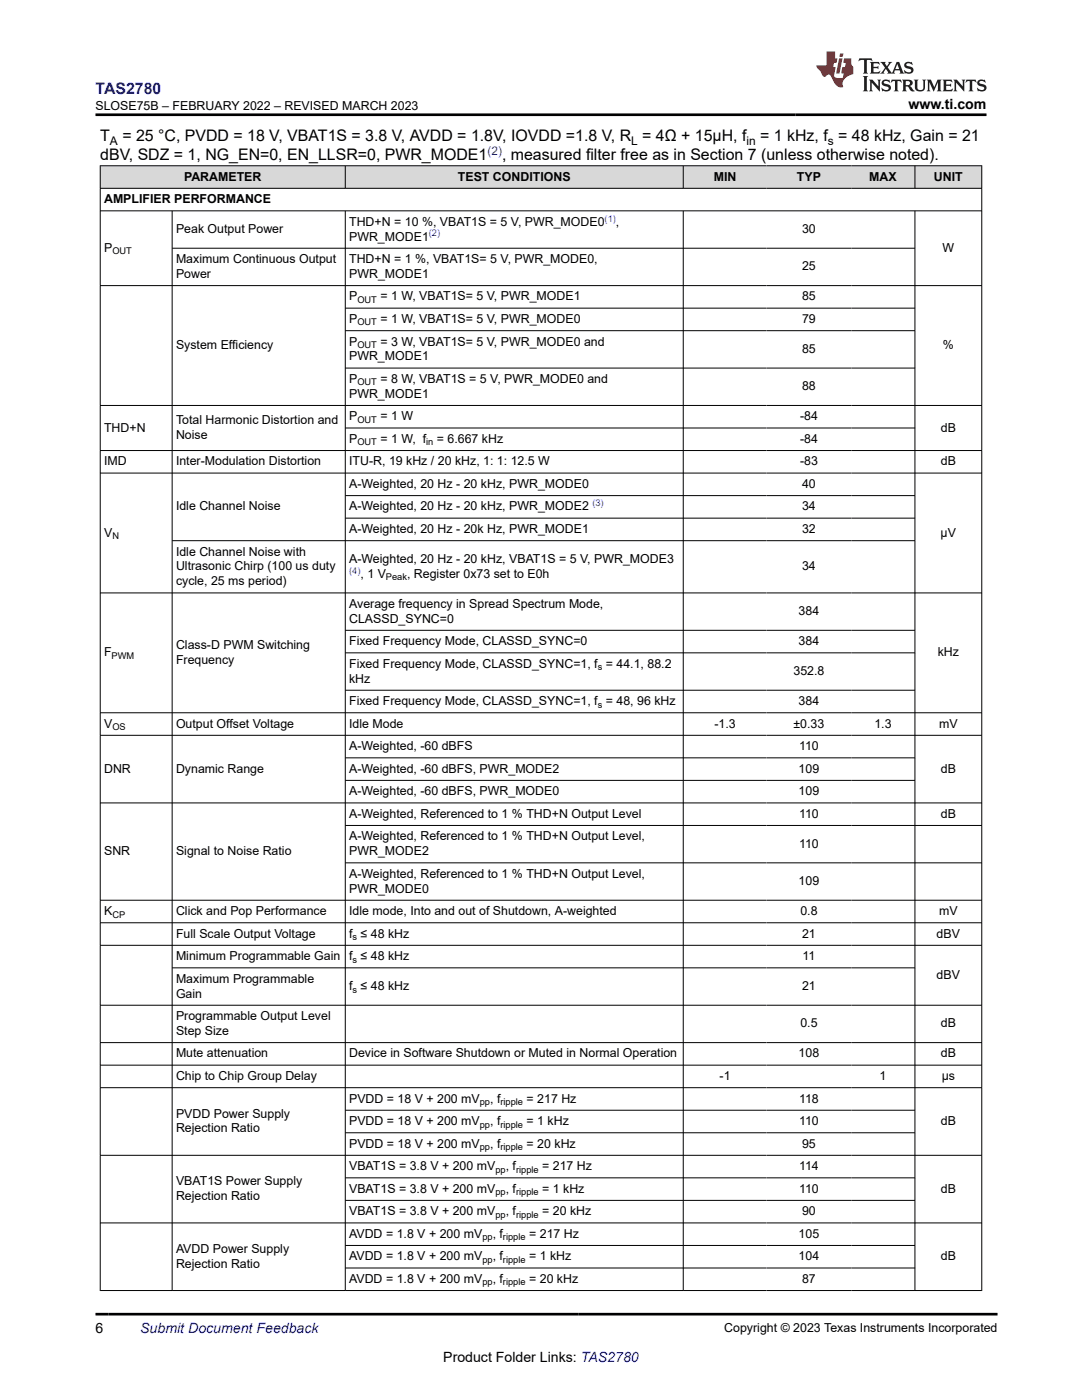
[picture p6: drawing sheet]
<svg xmlns="http://www.w3.org/2000/svg" width="216mm" height="279mm" viewBox="0 0 216 279" stroke-linecap="round" stroke-linejoin="round" font-family="sans-serif">
<defs><g id="words">
<text font-size="3.2" fill="#00f" x="19.1" y="18.7">TAS2780</text>
<g font-size="3.2">
<text x="20" y="28.2">T</text>
<text x="24.4" y="28.2">= 25 °C, PVDD = 18 V, VBAT1S = 3.8 V, AVDD = 1.8V, IOVDD =1.8 V, R = 4Ω + 15µH, f</text>
<text x="151.7" y="28.2">= 1 kHz, f = 48 kHz, Gain = 21</text>
<text x="20" y="32">dBV, SDZ = 1, NG_EN=0, EN_LLSR=0, PWR_MODE1</text>
<text x="100.2" y="32">, measured filter free as in Section 7 (unless otherwise noted).</text>
</g>
<g font-size="2.8">
<text x="181.3" y="21.8">www.ti.com</text>
<text x="19.1" y="266.1">6</text>
<text x="88.4" y="271.7">Product Folder Links: TAS2780</text>
</g>
<text font-size="2.8" fill="#00f" x="28" y="266.1">Submit Document Feedback</text>
<g font-size="2.5">
<text x="19" y="21.9">SLOSE75B – FEBRUARY 2022 – REVISED MARCH 2023</text>
<text x="20.8" y="40.5">AMPLIFIER PERFORMANCE</text>
<text x="36.7" y="36">PARAMETER</text>
<text x="91.4" y="36">TEST CONDITIONS</text>
<text x="142.4" y="36">MIN</text>
<text x="159" y="36">TYP</text>
<text x="173.4" y="36">MAX</text>
<text x="186.4" y="36">UNIT</text>
<text x="35.1" y="46.5">Peak Output Power</text>
<text x="69.7" y="45">THD+N = 10 %, VBAT1S = 5 V, PWR_MODE0</text>
<text x="122.9" y="45">,</text>
<text x="160" y="46.5">30</text>
<text x="20.8" y="50.3">P</text>
<text x="35.1" y="52.5">Maximum Continuous Output</text>
<text x="69.7" y="48">PWR_MODE1</text>
<text x="69.7" y="52.5">THD+N = 1 %, VBAT1S= 5 V, PWR_MODE0,</text>
<text x="160" y="54">25</text>
<text x="188.1" y="50.3">W</text>
<text x="35.1" y="55.5">Power</text>
<text x="69.7" y="55.5">PWR_MODE1</text>
<text x="69.7" y="60">P</text>
<text x="75.9" y="60">= 1 W, VBAT1S= 5 V, PWR_MODE1</text>
<text x="160" y="60">85</text>
<text x="69.7" y="64.5">P</text>
<text x="75.9" y="64.5">= 1 W, VBAT1S= 5 V, PWR_MODE0</text>
<text x="160" y="64.5">79</text>
<text x="35.1" y="69.7">System Efficiency</text>
<text x="69.7" y="71.9">PWR_MODE1</text>
<text x="69.7" y="69">P</text>
<text x="75.9" y="69">= 3 W, VBAT1S= 5 V, PWR_MODE0 and</text>
<text x="160" y="70.4">85</text>
<text x="188.1" y="69.7">%</text>
<text x="69.7" y="76.4">P</text>
<text x="75.9" y="76.4">= 8 W, VBAT1S = 5 V, PWR_MODE0 and</text>
<text x="160" y="77.9">88</text>
<text x="69.7" y="79.4">PWR_MODE1</text>
<text x="69.7" y="83.9">P</text>
<text x="75.9" y="83.9">= 1 W</text>
<text x="159.6" y="83.9">-84</text>
<text x="20.8" y="86.1">THD+N</text>
<text x="35.1" y="84.6">Total Harmonic Distortion and</text>
<text x="35.1" y="87.6">Noise</text>
<text x="69.7" y="88.4">P</text>
<text x="75.9" y="88.4">= 1 W, f</text>
<text x="87.2" y="88.4">= 6.667 kHz</text>
<text x="159.6" y="88.4">-84</text>
<text x="187.7" y="86.1">dB</text>
<text x="20.8" y="92.9">IMD</text>
<text x="35.1" y="92.9">Inter-Modulation Distortion</text>
<text x="69.7" y="92.9">ITU-R, 19 kHz / 20 kHz, 1: 1: 12.5 W</text>
<text x="159.6" y="92.9">-83</text>
<text x="187.7" y="92.9">dB</text>
<text x="35.1" y="101.9">Idle Channel Noise</text>
<text x="69.7" y="97.4">A-Weighted, 20 Hz - 20 kHz, PWR_MODE0</text>
<text x="69.7" y="101.9">A-Weighted, 20 Hz - 20 kHz, PWR_MODE2</text>
<text x="160" y="97.4">40</text>
<text x="160" y="101.9">34</text>
<text x="20.8" y="107.1">V</text>
<text x="69.7" y="106.4">A-Weighted, 20 Hz - 20k Hz, PWR_MODE1</text>
<text x="160" y="106.4">32</text>
<text x="187.7" y="107.1">µV</text>
<text x="35.1" y="110.9">Idle Channel Noise with</text>
<text x="35.1" y="113.8">Ultrasonic Chirp (100 us duty</text>
<text x="69.7" y="112.3">A-Weighted, 20 Hz - 20 kHz, VBAT1S = 5 V, PWR_MODE3</text>
<text x="160" y="113.8">34</text>
<text x="35.1" y="116.8">cycle, 25 ms period)</text>
<text x="71.9" y="115.3">, 1 V</text>
<text x="81.2" y="115.3">, Register 0x73 set to E0h</text>
<text x="69.7" y="121.3">Average frequency in Spread Spectrum Mode,</text>
<text x="69.7" y="124.3">CLASSD_SYNC=0</text>
<text x="159.4" y="122.8">384</text>
<text x="20.8" y="131">F</text>
<text x="35.1" y="129.5">Class-D PWM Switching</text>
<text x="69.7" y="128.8">Fixed Frequency Mode, CLASSD_SYNC=0</text>
<text x="159.4" y="128.8">384</text>
<text x="187.1" y="131">kHz</text>
<text x="35.1" y="132.5">Frequency</text>
<text x="69.7" y="136.2">kHz</text>
<text x="69.7" y="133.3">Fixed Frequency Mode, CLASSD_SYNC=1, f = 44.1, 88.2</text>
<text x="158.3" y="134.7">352.8</text>
<text x="69.7" y="140.7">Fixed Frequency Mode, CLASSD_SYNC=1, f = 48, 96 kHz</text>
<text x="159.4" y="140.7">384</text>
<text x="20.8" y="145.2">V</text>
<text x="35.1" y="145.2">Output Offset Voltage</text>
<text x="69.7" y="145.2">Idle Mode</text>
<text x="69.7" y="149.7">A-Weighted, -60 dBFS</text>
<text x="142.6" y="145.2">-1.3</text>
<text x="158.3" y="145.2">±0.33</text>
<text x="159.5" y="149.7">110</text>
<text x="174.5" y="145.2">1.3</text>
<text x="187.4" y="145.2">mV</text>
<text x="20.8" y="154.2">DNR</text>
<text x="35.1" y="154.2">Dynamic Range</text>
<text x="69.7" y="154.2">A-Weighted, -60 dBFS, PWR_MODE2</text>
<text x="159.4" y="154.2">109</text>
<text x="187.7" y="154.2">dB</text>
<text x="69.7" y="158.7">A-Weighted, -60 dBFS, PWR_MODE0</text>
<text x="159.4" y="158.7">109</text>
<text x="69.7" y="163.2">A-Weighted, Referenced to 1 % THD+N Output Level</text>
<text x="69.7" y="167.7">A-Weighted, Referenced to 1 % THD+N Output Level,</text>
<text x="159.5" y="163.2">110</text>
<text x="187.7" y="163.2">dB</text>
<text x="20.8" y="170.7">SNR</text>
<text x="35.1" y="170.7">Signal to Noise Ratio</text>
<text x="69.7" y="170.7">PWR_MODE2</text>
<text x="159.5" y="169.2">110</text>
<text x="69.7" y="175.2">A-Weighted, Referenced to 1 % THD+N Output Level,</text>
<text x="69.7" y="178.1">PWR_MODE0</text>
<text x="159.4" y="176.6">109</text>
<text x="20.8" y="182.6">K</text>
<text x="35.1" y="182.6">Click and Pop Performance</text>
<text x="69.7" y="182.6">Idle mode, Into and out of Shutdown, A-weighted</text>
<text x="159.7" y="182.6">0.8</text>
<text x="187.4" y="182.6">mV</text>
<text x="35.1" y="187.1">Full Scale Output Voltage</text>
<text x="35.1" y="191.6">Minimum Programmable Gain</text>
<text x="69.7" y="187.1">f ≤ 48 kHz</text>
<text x="69.7" y="191.6">f ≤ 48 kHz</text>
<text x="160" y="187.1">21</text>
<text x="160.1" y="191.6">11</text>
<text x="186.9" y="187.1">dBV</text>
<text x="35.1" y="196.1">Maximum Programmable</text>
<text x="69.7" y="197.6">f ≤ 48 kHz</text>
<text x="160" y="197.6">21</text>
<text x="186.9" y="195.3">dBV</text>
<text x="35.1" y="199.1">Gain</text>
<text x="35.1" y="203.6">Programmable Output Level</text>
<text x="35.1" y="206.5">Step Size</text>
<text x="159.7" y="205.1">0.5</text>
<text x="187.7" y="205.1">dB</text>
<text x="35.1" y="211">Mute attenuation</text>
<text x="35.1" y="215.5">Chip to Chip Group Delay</text>
<text x="69.7" y="211">Device in Software Shutdown or Muted in Normal Operation</text>
<text x="143.6" y="215.5">-1</text>
<text x="159.4" y="211">108</text>
<text x="175.5" y="215.5">1</text>
<text x="187.7" y="211">dB</text>
<text x="187.9" y="215.5">µs</text>
<text x="69.7" y="220">PVDD = 18 V + 200 mV</text>
<text x="97.8" y="220">, f</text>
<text x="105.1" y="220">= 217 Hz</text>
<text x="159.5" y="220">118</text>
<text x="35.1" y="223">PVDD Power Supply</text>
<text x="35.1" y="226">Rejection Ratio</text>
<text x="69.7" y="224.5">PVDD = 18 V + 200 mV</text>
<text x="97.8" y="224.5">, f</text>
<text x="105.1" y="224.5">= 1 kHz</text>
<text x="159.5" y="224.5">110</text>
<text x="187.7" y="224.5">dB</text>
<text x="69.7" y="229">PVDD = 18 V + 200 mV</text>
<text x="69.7" y="233.5">VBAT1S = 3.8 V + 200 mV</text>
<text x="97.8" y="229">, f</text>
<text x="100.9" y="233.5">, f</text>
<text x="105.1" y="229">= 20 kHz</text>
<text x="108.2" y="233.5">= 217 Hz</text>
<text x="159.5" y="233.5">114</text>
<text x="160" y="229">95</text>
<text x="35.1" y="236.5">VBAT1S Power Supply</text>
<text x="35.1" y="239.5">Rejection Ratio</text>
<text x="69.7" y="238">VBAT1S = 3.8 V + 200 mV</text>
<text x="100.9" y="238">, f</text>
<text x="108.2" y="238">= 1 kHz</text>
<text x="159.5" y="238">110</text>
<text x="187.7" y="238">dB</text>
<text x="69.7" y="242.5">VBAT1S = 3.8 V + 200 mV</text>
<text x="100.9" y="242.5">, f</text>
<text x="108.2" y="242.5">= 20 kHz</text>
<text x="160" y="242.5">90</text>
<text x="35.1" y="250">AVDD Power Supply</text>
<text x="69.7" y="247">AVDD = 1.8 V + 200 mV</text>
<text x="69.7" y="251.5">AVDD = 1.8 V + 200 mV</text>
<text x="98.3" y="247">, f</text>
<text x="98.3" y="251.5">, f</text>
<text x="105.6" y="247">= 217 Hz</text>
<text x="105.6" y="251.5">= 1 kHz</text>
<text x="159.4" y="247">105</text>
<text x="159.4" y="251.5">104</text>
<text x="187.7" y="251.5">dB</text>
<text x="35.1" y="253">Rejection Ratio</text>
<text x="69.7" y="256">AVDD = 1.8 V + 200 mV</text>
<text x="98.3" y="256">, f</text>
<text x="105.6" y="256">= 20 kHz</text>
<text x="160" y="256">87</text>
<text x="144.5" y="265.8">Copyright © 2023 Texas Instruments Incorporated</text>
</g>
<g font-size="2.4">
<text x="21.9" y="28.9">A</text>
<text x="126" y="28.9">L</text>
<text x="149" y="28.9">in</text>
<text x="165.2" y="28.9">s</text>
</g>
<text font-size="2.4" fill="#00f" x="97.3" y="31">(2)</text>
<g font-size="1.9" fill="#00f">
<text x="85.6" y="47.2">(2)</text>
<text x="120.6" y="44.2">(1)</text>
<text x="118.2" y="101">(3)</text>
<text x="69.7" y="114.5">(4)</text>
</g>
<g font-size="1.9">
<text x="22.4" y="50.7">OUT</text>
<text x="71.3" y="60.5">OUT</text>
<text x="71.3" y="65">OUT</text>
<text x="71.3" y="69.5">OUT</text>
<text x="71.3" y="76.9">OUT</text>
<text x="71.3" y="84.4">OUT</text>
<text x="71.3" y="88.9">OUT</text>
<text x="85" y="88.9">in</text>
<text x="22.4" y="107.6">N</text>
<text x="77" y="115.8">Peak</text>
<text x="22.3" y="131.5">PWM</text>
<text x="119.3" y="133.7">s</text>
<text x="119.3" y="141.2">s</text>
<text x="22.4" y="145.7">OS</text>
<text x="22.4" y="183.1">CP</text>
<text x="70.3" y="187.6">s</text>
<text x="70.3" y="192.1">s</text>
<text x="70.3" y="198.1">s</text>
<text x="95.7" y="220.5">pp</text>
<text x="99.9" y="220.5">ripple</text>
<text x="95.7" y="225">pp</text>
<text x="99.9" y="225">ripple</text>
<text x="95.7" y="229.5">pp</text>
<text x="99.9" y="229.5">ripple</text>
<text x="98.9" y="234">pp</text>
<text x="98.9" y="238.5">pp</text>
<text x="103" y="234">ripple</text>
<text x="103" y="238.5">ripple</text>
<text x="98.9" y="243">pp</text>
<text x="103" y="243">ripple</text>
<text x="96.2" y="247.5">pp</text>
<text x="100.4" y="247.5">ripple</text>
<text x="96.2" y="252">pp</text>
<text x="96.2" y="256.5">pp</text>
<text x="100.4" y="252">ripple</text>
<text x="100.4" y="256.5">ripple</text>
</g>
</g></defs>
<g fill="#d8d8d8">
<path d="M20 33.1h175.9v4.5h-175.9z" fill-rule="evenodd"/>
<path d="M20.1 33.1h48.7v4.4h-48.7z" fill-rule="evenodd"/>
<path d="M69 33.1h67.3v4.4h-67.3z" fill-rule="evenodd"/>
<path d="M136.4 33.1h16.6v4.4h-16.6z" fill-rule="evenodd"/>
<path d="M153 33.1h16.9v4.4h-16.9z" fill-rule="evenodd"/>
<path d="M169.9 33.1h12.6v4.4h-12.6z" fill-rule="evenodd"/>
<path d="M182.6 33.1h13.2v4.4h-13.2z" fill-rule="evenodd"/>
</g>
<g fill="#fff">
<path d="M153 49.6h16.9v7.3h-16.9z" fill-rule="evenodd"/>
<path d="M153 57.1h16.9v4.3h-16.9z" fill-rule="evenodd"/>
<path d="M153 61.6h16.9v4.3h-16.9z" fill-rule="evenodd"/>
<path d="M153 66.1h16.9v7.3h-16.9z" fill-rule="evenodd"/>
<path d="M153 73.5h16.9v7.4h-16.9z" fill-rule="evenodd"/>
<path d="M153 81h16.9v4.4h-16.9z" fill-rule="evenodd"/>
<path d="M153 85.5h16.9v4.4h-16.9z" fill-rule="evenodd"/>
<path d="M153 90h16.9v4.4h-16.9z" fill-rule="evenodd"/>
<path d="M153 94.5h16.9v4.3h-16.9z" fill-rule="evenodd"/>
<path d="M136.4 142.3h16.6v4.4h-16.6z" fill-rule="evenodd"/>
<path d="M169.9 142.3h12.6v4.4h-12.6z" fill-rule="evenodd"/>
<path d="M153 248.6h16.9v4.4h-16.9z" fill-rule="evenodd"/>
<path d="M153 253.1h16.9v4.4h-16.9z" fill-rule="evenodd"/>
</g>
<g fill="none" stroke="#000" stroke-width=".2">
<path d="M19.9 33.1h176.1M19.9 37.6h176.1M20 33v224.6M68.9 33v4.6M136.3 33v4.6M182.6 33v4.6M195.9 33v224.6M19.9 42.1h176.1M19.9 57h176.1M34.4 42.1v215.5M34.4 49.5h148.2M68.9 42.1v215.5"/>
<path d="M136.3 42.1v215.5M182.6 42.1v215.5M68.9 61.5h113.7M68.9 66h113.7M68.9 73.5h113.7M19.9 80.9h176.1M19.9 89.9h176.1M19.9 94.4h176.1M68.9 85.4h113.7M68.9 98.9h113.7M19.9 118.3h176.1M34.4 107.9h148.2"/>
<path d="M68.9 103.4h113.7M68.9 125.8h113.7M68.9 130.3h113.7M68.9 137.8h113.7M19.9 142.2h176.1M19.9 146.7h176.1M68.9 151.2h113.7M68.9 155.7h113.7M19.9 160.2h176.1M68.9 164.7h127.1M68.9 172.2h127.1M196 179.7h-176.1"/>
<path d="M19.9 184.2h176.1M19.9 188.7h176.1M34.4 193.2h148.2M19.9 200.6h176.1M19.9 208.1h176.1M19.9 212.6h176.1M19.9 217.1h176.1M19.9 230.6h176.1M68.9 221.6h113.7M68.9 226.1h113.7M68.9 235.1h113.7M68.9 239.6h113.7"/>
<path d="M19.9 244.1h176.1M19.9 257.6h176.1M68.9 248.6h113.7M68.9 253.1h113.7"/>
</g>
<path d="M171.5 11.6l-.2 .6 .5-.2h.6v.1v2.2l-.2 .4h1l-.2-.4v-2.2v-.1h.5l.6 .2-.2-.6zM173.6 12.4l.2 .3v1.6l-.2 .4h1.9l.1-.6a1.08 1.08 0 0 1-1.3 .2v-.7h.6l.4 .2v-.7l-.4 .2h-.6v-.5l.2-.2a1 1 0 0 1 1 .3l-.1-.5zM175.7 12.4l.9 1.1-1 1.2h.9l-.2-.2 .5-.8 .4 .8-.2 .2h1.6l-.2-.2 .2-.5h.9l.1 .5-.1 .2h.9l-.2-.4-.8-1.9h-.5l-.9 2.1-.9-1.1 .9-1h-.8l.2 .2-.4 .6-.4-.6 .2-.2zM179 12.8l.4 1h-.7zM180.7 12.5a.65 .65 0 0 0-.2 .7 .65 .65 0 0 0 .6 .5l.6 .1 .1 .3a.79 .79 0 0 1-.7 .4 .79 .79 0 0 1-.7-.5l.1 .7 .2-.1a.93 .93 0 0 0 1.1 0 .93 .93 0 0 0 .4-.9 1.46 1.46 0 0 0-1.2-.6l-.1-.3a1.09 1.09 0 0 1 1.2 .2l-.2-.6-.1 .1-.5-.2zM172.2 15.2l.2 .4v2.2l-.2 .4h1l-.2-.4v-2.2l.2-.4zM173.4 15.9l.2 .4v1.5l-.2 .4h.8l-.3-.4 .1-1.3 1.6 1.8v-2l.2-.4h-.7l.1 .2 .1 1.1-1.2-1.3zM176.2 16a.65 .65 0 0 0-.2 .8 .65 .65 0 0 0 .6 .4l.6 .2 .1 .2a.79 .79 0 0 1-.7 .4 .79 .79 0 0 1-.7-.5l.1 .7 .2-.1a.93 .93 0 0 0 1.1 .1 .93 .93 0 0 0 .4-1 1.46 1.46 0 0 0-1.2-.5l-.1-.4a1.09 1.09 0 0 1 1.2 .2l-.1-.6-.2 .1-.5-.1zM177.9 15.9l-.1 .6a.63 .63 0 0 1 .8-.3v1.6l-.3 .4h1l-.2-.4v-1.6a.66 .66 0 0 1 .8 .3l-.1-.6zM180 15.9l.2 .4v1.5l-.2 .4h1l-.2-.2-.1-.7h.5l.1 .2a.79 .79 0 0 0 1.2 .6l-1-.9a.61 .61 0 0 0 .6-.6 .61 .61 0 0 0-.5-.7zM180.8 16.2h.1a.47 .47 0 0 1 .5 .1 .47 .47 0 0 1 .1 .5l-.1 .1-.7 .1zM182.3 15.9l.2 .2a2.27 2.27 0 0 0 .4 2 1.04 1.04 0 0 0 1.7-.7v-1.3l.2-.2h-.8l.2 .4v1.1a.6 .6 0 0 1-.6 .6 .6 .6 0 0 1-.6-.6v-1.1l.3-.4zM184.9 15.9l.2 .4v1.5l-.2 .4h.8l-.3-.4v-1.4l.9 1.9 .9-1.9v1.4l-.3 .4h1l-.2-.4v-1.5l.2-.4h-.8l-.7 1.5-.6-1.5zM188.1 15.9l.2 .4v1.5l-.2 .4h1.9l.1-.6a1.09 1.09 0 0 1-1.3 .2v-.7h.6l.4 .2v-.6l-.4 .2h-.6v-.6l.2-.1a1.01 1.01 0 0 1 1 .3l-.1-.6zM190.2 15.9l.3 .4v1.5l-.3 .4h.8l-.2-.4v-1.3l1.6 1.8v-2l.2-.4h-.7l.2 .2v1.1l-1.2-1.3zM192.8 15.9l-.1 .6a.63 .63 0 0 1 .8-.3v1.6l-.3 .4h1l-.2-.4v-1.6a.66 .66 0 0 1 .8 .3l-.1-.6zM195.2 16a.65 .65 0 0 0-.2 .8 .65 .65 0 0 0 .6 .4l.6 .2 .2 .2a.79 .79 0 0 1-.7 .4 .79 .79 0 0 1-.7-.5l.1 .7 .2-.1a.93 .93 0 0 0 1 .1 .93 .93 0 0 0 .5-1 1.46 1.46 0 0 0-1.3-.5v-.4a1.09 1.09 0 0 1 1.2 .2l-.2-.6-.2 .1-.5-.1z" fill="#231f20"/>
<path d="M164.9 10.3v2.7h-2l.1 .4 .8 1a.95 .95 0 0 0 1 .9 .59 .59 0 0 1 .5-.4 .59 .59 0 0 1 .5 .3l.4 .8a1.59 1.59 0 0 0 2.1 1.4 1.61 1.61 0 0 1 1-2.3l1-.3-.1-1.5a1.59 1.59 0 0 1-.3-1.7h-1.5l-.2 .9h.6l-.2 .9h-.5l-.2 .9v.3l.4 .1-.1 .9h-.7a.73 .73 0 0 1-1-.7l.3-1.5h-.5l.1-.9h.5l.2-.9h-.5v-1.3zM167.4 11.6l-.6 3.1h.7l.6-3.1zM167.6 10.7l-.1 .6h.7l.1-.6z" fill="#ed1c24"/>
<path d="M19.1 22.9h177.8M19.1 262.3h179.9" fill="none" stroke="#000" stroke-width=".53"/>
<use href="#words"/>
</svg>
